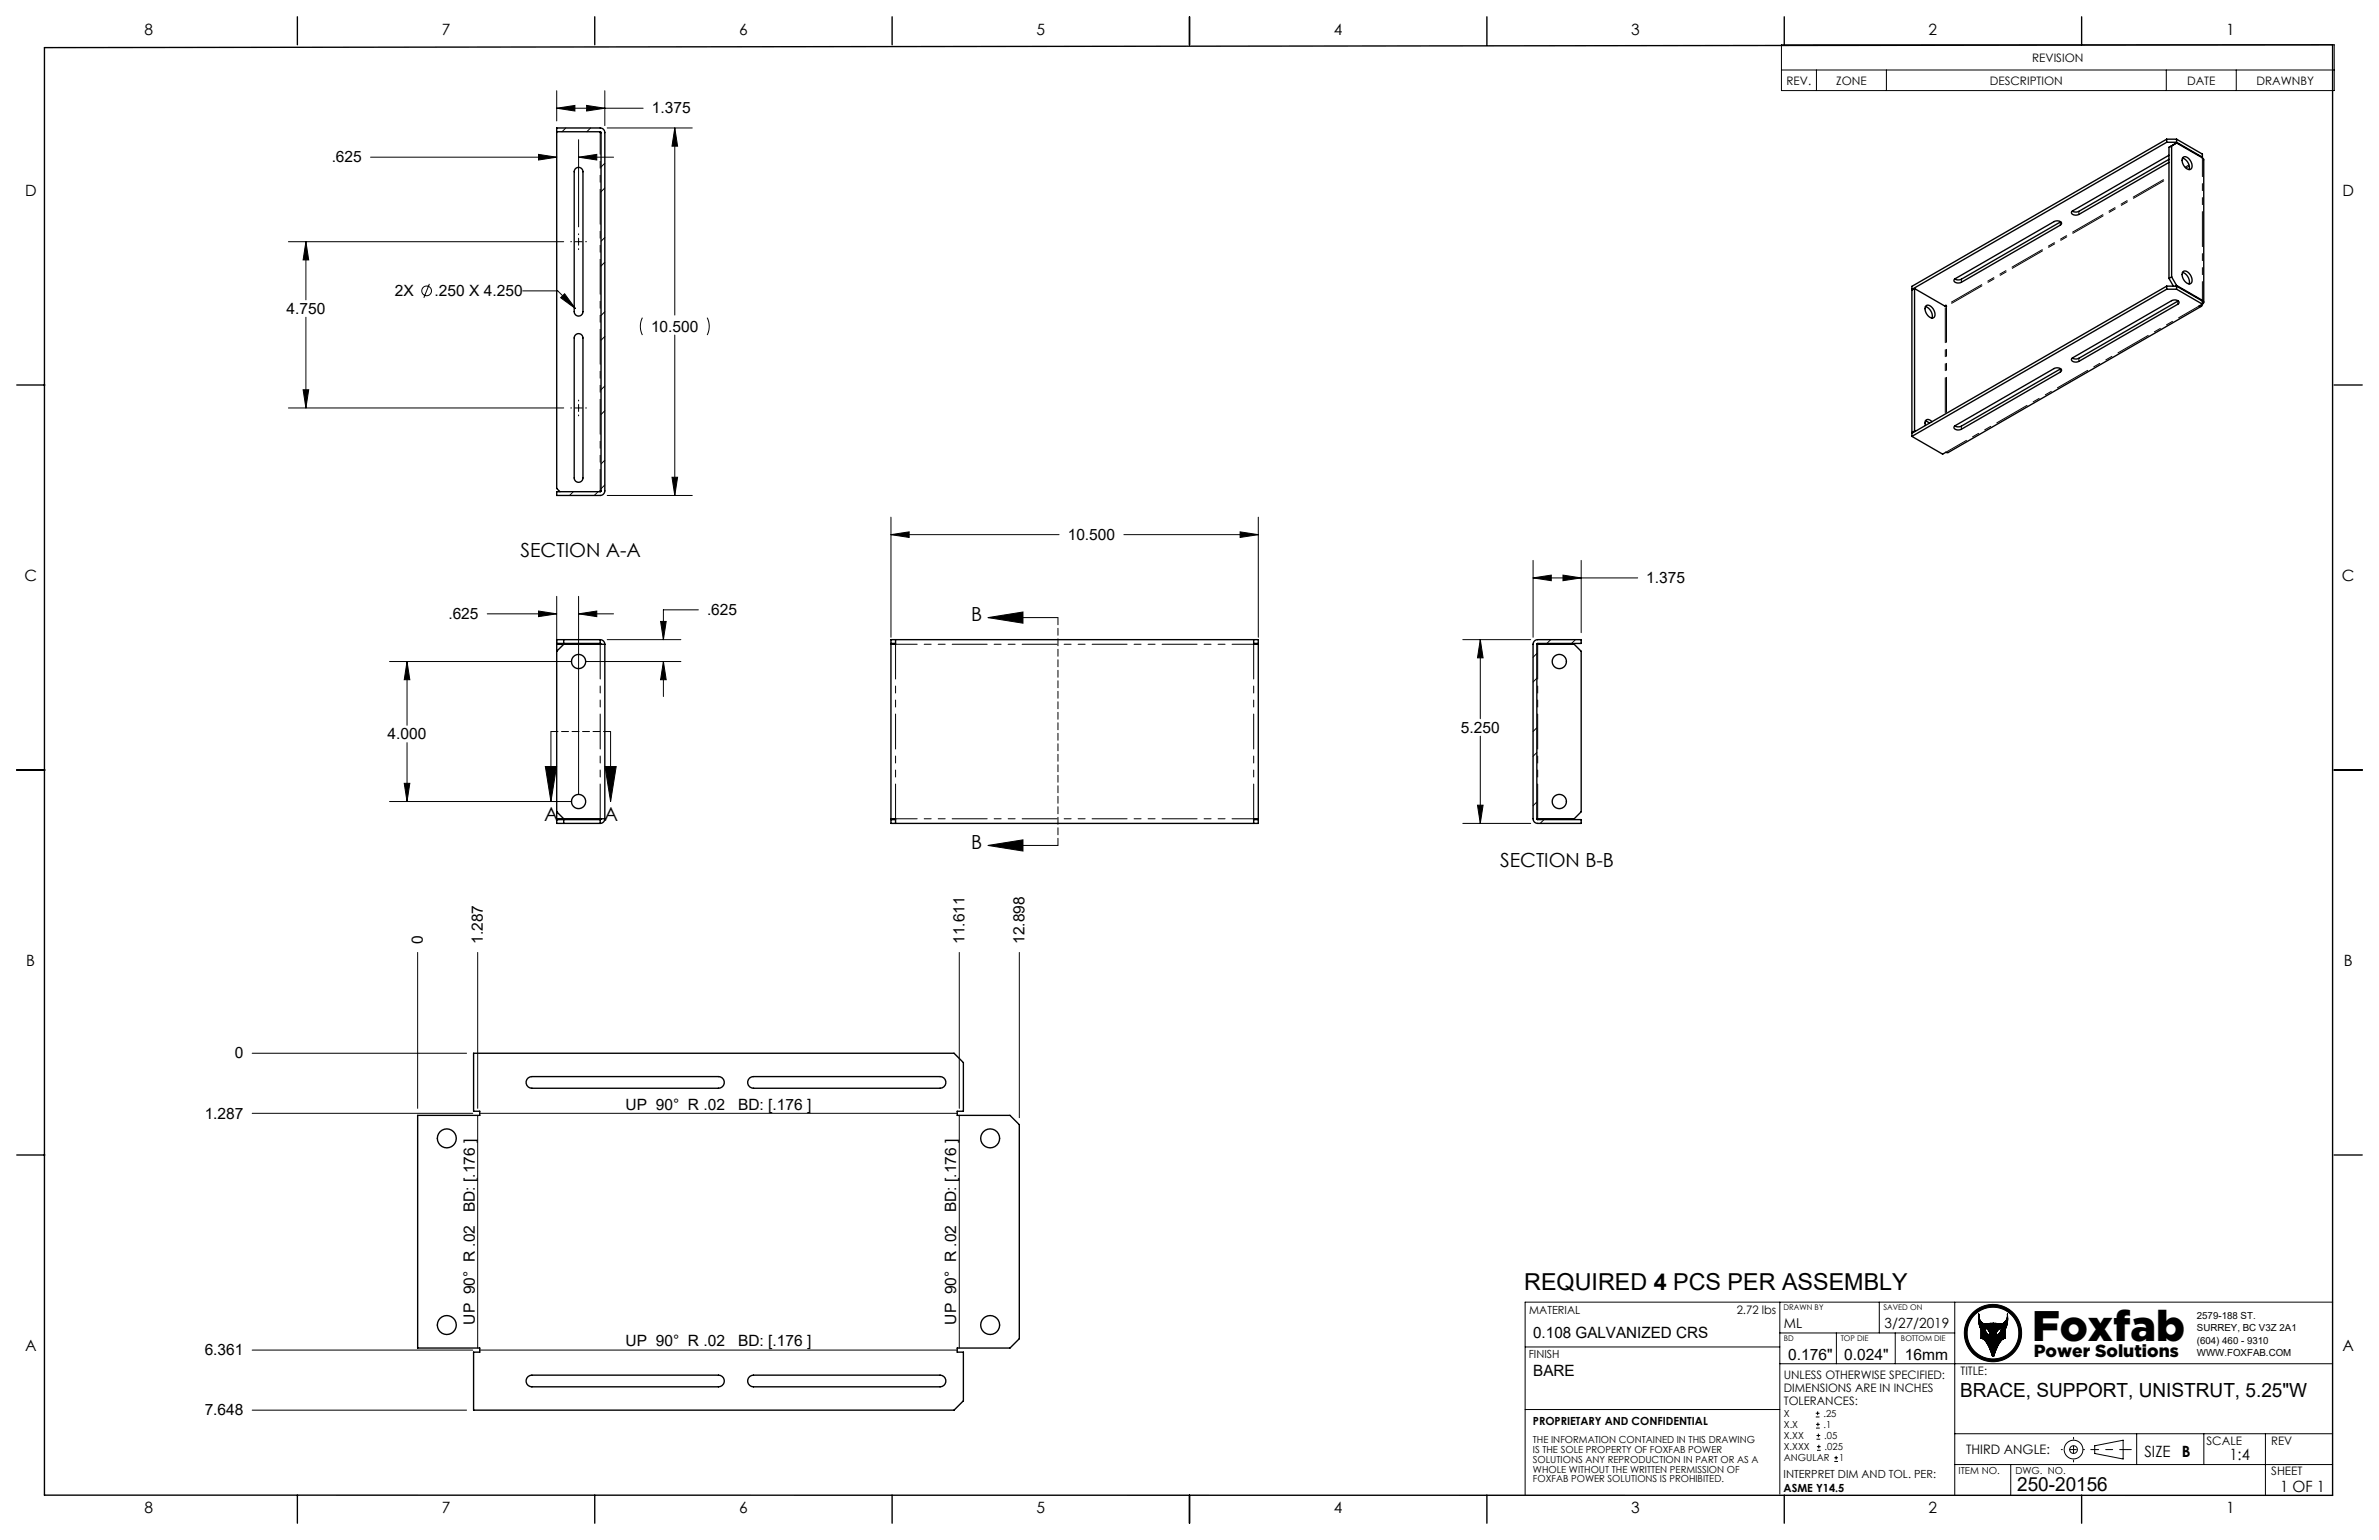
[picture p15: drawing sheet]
<svg xmlns="http://www.w3.org/2000/svg" width="432mm" height="279mm" viewBox="0 0 432 279" stroke-linecap="round" stroke-linejoin="round" font-family="sans-serif">
<defs><g id="words">
<text font-size="7.8" x="368.8" y="243.2">Foxfab</text>
<text font-size="4.2" x="276.6" y="234">REQUIRED 4 PCS PER ASSEMBLY</text>
<g font-size="3.5">
<text x="94.5" y="101.1">SECTION A-A</text>
<text x="176.3" y="112.7">B</text>
<text x="98.8" y="149">A</text>
<text x="109.6" y="149">A</text>
<text x="176.3" y="154">B</text>
<text x="272.3" y="157.2">SECTION B-B</text>
<text x="355.8" y="253.4">BRACE, SUPPORT, UNISTRUT, 5.25&quot;W</text>
<text x="366.1" y="270.6">250-20156</text>
</g>
<text font-size="3.2" x="369.1" y="246.2">Power Solutions</text>
<g font-size="2.8">
<text x="26.2" y="6.3">8</text>
<text x="80.2" y="6.3">7</text>
<text x="134.2" y="6.3">6</text>
<text x="188.1" y="6.3">5</text>
<text x="242.1" y="6.3">4</text>
<text x="296.1" y="6.3">3</text>
<text x="350.1" y="6.3">2</text>
<text x="404" y="6.3">1</text>
<text x="118.3" y="20.6">1.375</text>
<text x="60.2" y="29.5">.625</text>
<text x="4.5" y="35.6">D</text>
<text x="425.2" y="35.6">D</text>
<text x="71.7" y="53.7">2X</text>
<text x="78.9" y="53.7">.250 X 4.250</text>
<text x="52" y="56.9">4.750</text>
<text x="118.2" y="60.2">10.500</text>
<text x="193.8" y="97.9">10.500</text>
<text x="4.4" y="105.5">C</text>
<text x="298.8" y="105.8">1.375</text>
<text x="425.1" y="105.5">C</text>
<text x="81.4" y="112.3">.625</text>
<text x="128.3" y="111.6">.625</text>
<text x="70.3" y="134.1">4.000</text>
<text x="265.2" y="132.9">5.250</text>
<text x="76.8" y="171.2" transform="rotate(-90 76.8 171.2)">0</text>
<text x="87.6" y="171.2" transform="rotate(-90 87.6 171.2)">1.287</text>
<text x="175.1" y="171.2" transform="rotate(-90 175.1 171.2)">11.611</text>
<text x="186" y="171.2" transform="rotate(-90 186 171.2)">12.898</text>
<text x="4.8" y="175.3">B</text>
<text x="425.4" y="175.3">B</text>
<text x="42.6" y="192">0</text>
<text x="37.2" y="202.9">1.287</text>
<text x="113.5" y="201.4">UP 90° R .02</text>
<text x="134" y="201.4">BD: [.176 ]</text>
<text x="86.2" y="219.9" transform="rotate(-90 86.2 219.9)">BD: [.176 ]</text>
<text x="173.6" y="219.9" transform="rotate(-90 173.6 219.9)">BD: [.176 ]</text>
<text x="4.5" y="245.2">A</text>
<text x="37.2" y="245.9">6.361</text>
<text x="86.2" y="240.3" transform="rotate(-90 86.2 240.3)">UP 90° R .02</text>
<text x="113.5" y="244.3">UP 90° R .02</text>
<text x="134" y="244.3">BD: [.176 ]</text>
<text x="173.6" y="240.3" transform="rotate(-90 173.6 240.3)">UP 90° R .02</text>
<text x="278.3" y="242.8">0.108 GALVANIZED CRS</text>
<text x="425.2" y="245.2">A</text>
<text x="278.3" y="249.6">BARE</text>
<text x="324.6" y="246.7">0.176&quot;</text>
<text x="334.7" y="246.7">0.024&quot;</text>
<text x="345.7" y="246.7">16mm</text>
<text x="37.2" y="256.8">7.648</text>
<text x="389.2" y="264.3">SIZE</text>
<text x="396" y="264.3">B</text>
<text x="404.7" y="265">1:4</text>
<text x="26.2" y="274.5">8</text>
<text x="80.2" y="274.5">7</text>
<text x="134.2" y="274.5">6</text>
<text x="188.1" y="274.5">5</text>
<text x="242.1" y="274.5">4</text>
<text x="296.1" y="274.5">3</text>
<text x="350.1" y="274.5">2</text>
<text x="404" y="274.5">1</text>
<text x="413.8" y="270.6">1 OF 1</text>
</g>
<g font-size="2.5">
<text x="323.8" y="240.9">ML</text>
<text x="342.1" y="240.9">3/27/2019</text>
</g>
<text font-size="2.4" x="356.9" y="263.8">THIRD ANGLE:</text>
<g font-size="2.1">
<text x="368.8" y="11.2">REVISION</text>
<text x="324.3" y="15.4">REV.</text>
<text x="333.3" y="15.4">ZONE</text>
<text x="361.1" y="15.4">DESCRIPTION</text>
<text x="397" y="15.4">DATE</text>
<text x="409.5" y="15.4">DRAWNBY</text>
<text x="315.2" y="238.3">2.72 lbs</text>
<text x="323.8" y="250.2">UNLESS OTHERWISE SPECIFIED:</text>
<text x="355.9" y="249.5">TITLE:</text>
<text x="323.8" y="252.6">DIMENSIONS ARE IN INCHES</text>
<text x="323.8" y="255">TOLERANCES:</text>
<text x="400.5" y="262.1">SCALE</text>
<text x="412.2" y="262.1">REV</text>
<text x="412.2" y="267.7">SHEET</text>
</g>
<g font-size="2">
<text x="277.6" y="238.3">MATERIAL</text>
<text x="277.5" y="246.3">FINISH</text>
<text x="278.2" y="258.5">PROPRIETARY AND CONFIDENTIAL</text>
<text x="323.7" y="268.1">INTERPRET DIM AND TOL. PER:</text>
<text x="323.7" y="270.6">ASME Y14.5</text>
</g>
<g font-size="1.8">
<text x="398.7" y="239.3">2579-188 ST.</text>
<text x="398.7" y="241.6">SURREY, BC V3Z 2A1</text>
<text x="398.7" y="243.8">(604) 460 - 9310</text>
<text x="398.7" y="246.1">WWW.FOXFAB.COM</text>
<text x="323.8" y="257.1">X</text>
<text x="331" y="257.1">.25</text>
<text x="278.2" y="261.9">THE INFORMATION CONTAINED IN THIS DRAWING</text>
<text x="278.2" y="263.6">IS THE SOLE PROPERTY OF FOXFAB POWER</text>
<text x="323.8" y="259.1">X.X</text>
<text x="323.8" y="263.1">X.XXX</text>
<text x="323.8" y="261.1">X.XX</text>
<text x="331" y="259.1">.1</text>
<text x="331.1" y="261.1">.05</text>
<text x="331.2" y="263.1">.025</text>
<text x="278.2" y="265.4">SOLUTIONS ANY REPRODUCTION IN PART OR AS A</text>
<text x="278.2" y="267.2">WHOLE WITHOUT THE WRITTEN PERMISSION OF</text>
<text x="278.2" y="268.9">FOXFAB POWER SOLUTIONS IS PROHIBITED.</text>
<text x="323.8" y="265.1">ANGULAR</text>
<text x="333.8" y="265.1">1</text>
<text x="355.5" y="267.4">ITEM NO.</text>
<text x="365.8" y="267.4">DWG. NO.</text>
</g>
<g font-size="1.4">
<text x="323.7" y="237.6">DRAWN BY</text>
<text x="341.8" y="237.6">SAVED ON</text>
<text x="323.8" y="243.4">BD</text>
<text x="334.1" y="243.4">TOP DIE</text>
<text x="345" y="243.4">BOTTOM DIE</text>
</g>
</g></defs>
<g fill="none" stroke="#000" stroke-width=".18">
<path d="M101 19.6l3.3-.5v1zM101 16.5v5.4M101 19.6h15.7M106.5 19.1l3.3 .5-3.3 .5zM109.8 16.5v6.3M323.3 8.1h100.4v8.3h-100.4zM323.3 12.7h100.4M329.7 12.7v3.7M342.4 12.7v3.7M393.2 12.7v3.7M405.9 12.7v3.7M67.3 28.5h33.7"/>
<path d="M97.7 28l3.3 .5-3.3 .5zM102.7 23.2l-.7 .7M105 28.5l3.3-.5v1zM105 25.3v15.9M105 28.5h6.4M107.2 23.2l-.7 .7M109.8 29.6l-.7 .7M109.8 34.1l-.7 .7M110.2 23.2h15.5M122.5 23.2l.5 3.3h-1zM122.5 23.2v34M52.3 43.9h50"/>
<path d="M55.5 43.9l.5 3.3h-1zM55.5 43.9v10.5M55.5 57.6v16.4M77.9 51.5l-1 2.5M94.9 52.8h6.3l3.3 3.2M101.8 54l.7-.7 2 2.7zM103.6 43.9h.1M104.4 43.9h1.2M105 42.4v.2M105 43.2v1.3M105 45.1v.2M106.3 43.9h.1"/>
<path d="M109.8 43.1l-.7 .7M109.8 56.6l-.7 .6M109.8 47.6l-.7 .7M116.6 57.6a3.5 3.5 0 0 0 0 3.2M128.4 57.6a3.5 3.5 0 0 1 0 3.2M52.3 74h50M55 70.7h1l-.5 3.3zM103.6 74h.1M104.4 74h1.2M105 72.6v.1M105 73.4v1.3M105 75.3v.1"/>
<path d="M106.3 74h.1M109.8 70l-.7 .7M109.8 61l-.7 .7M109.8 74.5l-.7 .7M122.5 60.8v29.1M104.1 89.2l-.7 .7M108.6 89.2l-.7 .7M109.8 83.5l-.7 .7M109.8 88l-.7 .7M110.2 89.9h15.5M122 86.6h1l-.5 3.3zM161.7 93.8v21.8"/>
<path d="M161.7 97h30.5M161.7 97l3.3-.5v1zM204 97h24.4M225.1 96.5l3.3 .5-3.3 .5zM228.4 93.8v21.8M88.4 111.4h12.6M97.7 110.9l3.3 .5-3.3 .5zM101 108.2v8.7M105 111.4l3.3-.5v1zM105 108.2v36M105 111.4h6.4M110.2 116.1h13.4"/>
<path d="M119.9 112.7h1l-.5 3.4zM126.8 110.6h-6.4v5.5M179.3 112.1l6.4-1.1v2.1zM179.3 112.1h12.7M265.5 116.1h12.3M268.7 116.1v14.3M268.7 116.1l.5 3.3h-1zM278.3 101.7v13.9M278.3 104.8h18.9M278.3 104.8l3.3-.5v1.1zM278.9 118.6l-.6 .6M281.5 116.1l-.7 .6"/>
<path d="M283.7 104.3l3.3 .5-3.3 .6zM285.9 116.1l-.6 .6M287 101.7v13.1M70.7 120h33M73.9 120l.5 3.3h-1zM73.9 120v11.6M73.9 134.7v10.7M99 139.1h2l-1 6.3zM100 132.7v12.7M106.3 120h17.3M109.8 139.1h2l-1 6.3zM110.8 132.7v12.7"/>
<path d="M120.4 120l.5 3.3h-1zM120.4 120v6.4M268.7 133.6v15.8M278.9 132l-.6 .7M278.9 123.1l-.6 .6M278.9 136.5l-.6 .7M70.7 145.4h33M73.4 142.1h1l-.5 3.3zM179.3 153.4l6.4-1v2zM179.3 153.4h12.7M265.5 149.4h12.3M268.2 146.1h1l-.5 3.3z"/>
<path d="M278.9 145.5l-.6 .7M280.2 148.7l-.6 .7M75.8 172.8v28.3M86.7 172.8v28.3M174.1 172.8v28.3M185 172.8v30M45.8 191.1h38.9M45.8 202h40M86.7 202.4v42.2M87.1 202h86.6M174.1 202.4v42.2M323 236.2v34.9"/>
<path d="M341.1 236.2v5.6M354.8 236.2v35.1M423.4 236.2h-146.6v35.1M45.8 244.9h40M45.8 255.8h38.9M87.1 244.9h86.6M276.8 244.4h46.2M276.8 255.7h46.2M323 247.4h100.4M323 241.8h31.8M329.6 257.1h.6M329.6 256.4h.6"/>
<path d="M329.6 259.1h.7M329.6 258.4h.7M329.9 256.1v.6M330 258.1v.7M333.3 241.8v5.6M344 241.8v5.6M360.3 240.9a1.44 1.44 0 0 1 .9 1.4 1.44 1.44 0 0 1-.9-1.4zM361.7 246.1h.1M361.7 240.1h.5a1.5 1.5 0 0 0 1.8-.4l.3-.5 .1-.8v1.1l-.2 1-.3 .7v1.6a1.25 1.25 0 0 0-.9 .7l-1.1 2.5-.2 .1M361.7 240.1h-.4a1.5 1.5 0 0 1-1.8-.4l-.3-.5v-.8l-.1 1.1 .2 1 .3 .7v1.6a1.25 1.25 0 0 1 .9 .7l1.2 2.6M361.8 240.1v6M362.7 241.3l.6-.4a1.44 1.44 0 0 1-1 1.4l.1-.6z"/>
<path d="M329.7 261.1h.7M329.7 260.4h.7M329.8 263.1h.7M329.8 262.5h.7M330 260.1v.7M330.1 262.1v.7M332.9 265.2h.7M332.9 264.5h.7M333.3 264.1v.7M354.8 265.7h68.6M354.8 260.1h68.6M365 265.7v5.6"/>
<path d="M380.2 262.3l5.2-1v3.4l-5.2-1zM387.8 260.1v5.6M400 260.1v5.6M411.2 260.1v11.2"/>
<circle cx="77.4" cy="52.8" r=".88"/>
<circle cx="361.7" cy="241.9" r="5.2"/>
<circle cx="361.7" cy="241.9" r="4.7"/>
<circle cx="376.4" cy="263" r=".7"/>
<circle cx="376.4" cy="263" r="1.7"/>
</g>
<circle cx="361.7" cy="241.9" r="4.9" fill="none" stroke="#000" stroke-width=".5"/>
<path d="M386.2 263h-6.7" fill="none" stroke="#000" stroke-width=".18" stroke-dasharray="15.2 1.3 1.3 1.3" stroke-dashoffset="13.8"/>
<path d="M376.4 260.8v4.4" fill="none" stroke="#000" stroke-width=".18" stroke-dasharray="15.2 1.3 1.3 1.3" stroke-dashoffset="14.9"/>
<path d="M386.2 263h.6" fill="none" stroke="#000" stroke-width=".18" stroke-dasharray="15.2 1.3 1.3 1.3"/>
<path d="M378.3 263h-4.2" fill="none" stroke="#000" stroke-width=".18" stroke-dasharray="15.2 1.3 1.3 1.3" stroke-dashoffset="15"/>
<g fill="none" stroke="#000" stroke-width=".25">
<path d="M8.1 8.6l415.3-.5v263.2h-415.3zM54 3v5.1M107.9 3v5.1M161.9 3v5.1M215.9 3v5.1M269.9 3v5.1M323.9 3v5.1M377.8 3v5.1M101 23.9h7.9M104.4 30.7a.79 .79 0 0 1 .9-.3 .79 .79 0 0 1 .5 .8v25.4a.79 .79 0 0 1-.8 .7 .79 .79 0 0 1-.8-.7v-25.4zM108.9 23.9l.2 .2M108.9 23.9v.2h.2"/>
<path d="M109.1 24.1v65M393.3 25.3v.5M393.3 25.3l-46.3 26.7v.5M393.3 25.3h1.8M393.3 25.8h1.8M393.3 25.8l-46.3 26.7M393.7 28.2l-17.5 10.1a.38 .38 0 0 0-.2 .4 .38 .38 0 0 0 .4 .3l.9-.1 16.4-9.4M393.7 28.9l-16.4 9.4-.7 .2-.5-.2M393.7 26.7l.5-.2v23.7M393.7 26.7v23.8M395.1 25.9l4.6 2.7 .3 .4v25.8M395.1 25.3v.5"/>
<path d="M395.1 25.9l-1.4 .8M395.1 25.3l4.6 2.7v.5M395.1 25.9l-.5 .3M395.1 25.8l4.6 2.7M396.1 28.7a1.77 1.77 0 0 1 1.2 2.1M396.3 28.5a1.42 1.42 0 0 1 1.6 1.5 .64 .64 0 0 1-.4 .8 .64 .64 0 0 1-.8-.4 1.44 1.44 0 0 1-.4-1.9zM399.7 28.5l-.1 .1M347 52.5l.1 .1M347.5 52.4l5.6 3.2h.2l-.1-.2-.2 .1M347.5 52.4l-.5 .2v25.9M347.5 52.4v25.8M349.5 55.6a1.77 1.77 0 0 1 1.2 2.1"/>
<path d="M349.6 55.4a1.42 1.42 0 0 1 1.6 1.5 .64 .64 0 0 1-.4 .8 .64 .64 0 0 1-.8-.3 1.45 1.45 0 0 1-.4-2zM354.7 50.7l18.1-10.5a.87 .87 0 0 1 1.4 .4l-.2 .2-18 10.4a.87 .87 0 0 1-1.3-.4zM374 40.2l-18 10.5-.7 .1-.5-.2M393.3 52.5l-46.3 26.7M393.3 52.5h1.8M393.3 51.9v.6M393.3 51.9h1.8M393.3 51.9l-46.3 26.7v.6M393.7 50.5l.8 1.4M394.2 50.2l.9 1.6M394.2 50.2l-.5 .3M395.1 51.8l4.6 2.7a.36 .36 0 0 1 .3 .3 .36 .36 0 0 1-.3 .4"/>
<path d="M395.1 52.5l4.6 2.7M395.1 51.9v.6M395.1 51.8l-.3 .1M395.1 51.9l4.6 2.7v.6M395.4 54.6l-18.1 10.4-.7 .1-.5-.1M396.1 49.4a1.77 1.77 0 0 1 1.2 2.1M396.3 49.2a1.42 1.42 0 0 1 1.6 1.5 .64 .64 0 0 1-.4 .8 .64 .64 0 0 1-.8-.3 1.44 1.44 0 0 1-.4-2zM399.2 55.5l.5-.3a.36 .36 0 0 1-.1 .4 .36 .36 0 0 1-.4-.1zM399.6 55.6l-46 26.5h-.4l-.6 .3-5.6-3.2M3 69.8h5.1M104.4 60.8a.79 .79 0 0 1 .9-.2 .79 .79 0 0 1 .5 .7v25.4a.79 .79 0 0 1-.8 .8 .79 .79 0 0 1-.8-.8v-25.4zM347 78.5l.1 .1"/>
<path d="M347.5 78.2l.1 .1M347.5 78.2l-.5 .3M349.5 76.4l.7 .4M350.7 76.5a.7 .7 0 0 0-1-.3 .7 .7 0 0 0-.2 1M354.7 77.3l18.1-10.4a.87 .87 0 0 1 1.4 .4l-.2 .2-18 10.4a.87 .87 0 0 1-1.3-.4zM374 66.9l-18 10.4-.7 .1-.5-.1M376.1 65l18.1-10.5a.87 .87 0 0 1 1.3 .4l-.2 .3-18 10.4a.87 .87 0 0 1-1.3-.4zM423.7 69.8h5.1M101.6 89.2l-.6-.6v-65.4h7.9a.84 .84 0 0 1 .9 .9v65a.84 .84 0 0 1-.9 .8h-7.9v-.7h7.9M109.1 89.1l-.2 .1M109.1 89.1h-.2v.1M102.3 116.9l-1.3 1.3"/>
<path d="M102.3 116.1v.6M108.9 116.1a.84 .84 0 0 1 .9 .8M108.9 116.7l.2 .2M108.9 116.1h-7.9v.6h7.9M108.9 116.1v.6M109.8 116.9h-8.8v31.7h8.8M109.8 116.9v31.7M162.5 116.1v.8h-.8v31.7h.8v.8M162.5 116.7h-.8v-.6h66.7v.6h-.9M227.5 116.1v.8h.9v31.7h-.9v.8M278.9 116.9l.2-.2h7.9v-.6h-7.9a.84 .84 0 0 0-.8 .8v31.7a.84 .84 0 0 0 .8 .8h7.9v-.7h-7.9l-.2-.1M278.9 116.9h6.8l1.3 1.3v29.1l-1.3 1.3h-6.8"/>
<path d="M278.9 116.9v31.7M3 139.7h5.1M423.7 139.7h5.1M101 147.3l1.3 1.3M102.3 148.7v.7M108.9 148.7h-7.9v.7h7.9M108.9 148.7v.7M109.1 148.6l-.2 .1M109.8 148.6a.84 .84 0 0 1-.9 .8M162.5 148.7h-.8v.7h66.7v-.7h-.9M86 191.1h87.2l1.7 1.7v8.8h-1.2v.8h9.6l1.7 1.7v38.8l-1.7 1.7h-9.6v.7h1.2v8.8l-1.7 1.7h-87.2v-10.5h1.1v-.7h-11.3v-42.2h11.3v-.8h-1.1zM95.9 195.6l.6-.3h33.9a1.06 1.06 0 0 1 1.1 1.1 1.06 1.06 0 0 1-1.1 1h-33.9a1.06 1.06 0 0 1-1-.7 1.06 1.06 0 0 1 .4-1.1z"/>
<path d="M136.1 195.6l.7-.3h33.8a1.06 1.06 0 0 1 1.1 1.1 1.06 1.06 0 0 1-1.1 1h-33.8a1.06 1.06 0 0 1-1-.7 1.06 1.06 0 0 1 .3-1.1zM3 209.5h5.1M423.7 209.5h5.1M95.9 249.7l.6-.2h33.9a1.06 1.06 0 0 1 1.1 1.1 1.06 1.06 0 0 1-1.1 1h-33.9a1.06 1.06 0 0 1-1-.7 1.06 1.06 0 0 1 .4-1.2zM136.1 249.7l.7-.2h33.8a1.06 1.06 0 0 1 1.1 1.1 1.06 1.06 0 0 1-1.1 1h-33.8a1.06 1.06 0 0 1-1-.7 1.06 1.06 0 0 1 .3-1.2zM54 271.3v5.1M107.9 271.3v5.1M161.9 271.3v5.1M215.9 271.3v5.1M269.9 271.3v5.1M323.9 271.3v5.1M377.8 271.3v5.1"/>
<circle cx="105" cy="120" r="1.29"/>
<circle cx="283" cy="120" r="1.29"/>
<circle cx="105" cy="145.4" r="1.29"/>
<circle cx="283" cy="145.4" r="1.29"/>
<circle cx="81.1" cy="206.5" r="1.72"/>
<circle cx="179.7" cy="206.5" r="1.72"/>
<circle cx="81.1" cy="240.4" r="1.72"/>
<circle cx="179.7" cy="240.4" r="1.72"/>
</g>
<path d="M362.7 241.3l.6-.4a1.44 1.44 0 0 1-1 1.4l.1-.6zM359.2 238.4l-.1 1.1 .2 1 .3 .7v1.6a1.25 1.25 0 0 1 .9 .7l1.1 2.5h.3a6.5 6.5 0 0 1 1.6-3.1l.4-.1v-1.6l.4-1.1 .1-1.7a1.52 1.52 0 0 1-.6 1.5 1.52 1.52 0 0 1-1.6 .2h-.9a1.5 1.5 0 0 1-1.8-.4l-.3-.5zM360.3 240.9a1.44 1.44 0 0 1 .9 1.4 1.44 1.44 0 0 1-.9-1.4zM357 241.9a4.7 4.7 0 0 0 9.4 0 4.7 4.7 0 0 0-9.4 0zM356.5 241.9a5.2 5.2 0 0 1 10.4 0 5.2 5.2 0 0 1-10.4 0z" fill-rule="evenodd" fill="#000"/>
<path d="M192 112.1v41.3M110.8 132.7h-10.8" fill="none" stroke="#000" stroke-width=".18" stroke-dasharray="1.3 .6"/>
<g fill="#000">
<path d="M73.9 120l.5 3.3h-1zM73.4 142.1h1l-.5 3.3zM119.9 112.7h1l-.5 3.4zM120.4 120l.5 3.3h-1zM97.7 110.9l3.3 .5-3.3 .5zM105 111.4l3.3-.5v1zM101 19.6l3.3-.5v1zM106.5 19.1l3.3 .5-3.3 .5zM122.5 23.2l.5 3.3h-1zM122 86.6h1l-.5 3.3zM101.8 54l2.7 2-2-2.7zM97.7 28l3.3 .5-3.3 .5zM105 28.5l3.3-.5v1zM55.5 43.9l.5 3.3h-1zM55 70.7h1l-.5 3.3zM161.7 97l3.3-.5v1zM225.1 96.5l3.3 .5-3.3 .5zM278.3 104.8l3.3-.5v1.1zM283.7 104.3l3.3 .5-3.3 .6zM268.7 116.1l.5 3.3h-1zM268.2 146.1h1l-.5 3.3z"/>
<path d="M109.8 139.1h2l-1 6.3zM99 139.1h2l-1 6.3zM179.3 112.1l6.4-1.1v2.1zM179.3 153.4l6.4-1v2z"/>
</g>
<g fill="none" stroke="#000" stroke-width=".18" stroke-dasharray="6.3 1.3 1.3 1.3 1.3 1.3">
<path d="M377.3 38.9v-.6M397.3 29.9l-.7 .4M397.4 30.1l-.6 .4M356 51.2v-.5M374 40.8v-.5M395.3 55.2v-.6M399.6 54.6l.1-.1M356 77.9v-.6M374 67.5v-.6M377.3 65.6v-.6M108.9 116.9v31.7M162.5 116.9v31.7"/>
<path d="M227.5 148.6v-31.7M279.1 148.6v-31.7"/>
</g>
<path d="M108.9 89.1v-65M162.5 116.9h65M162.5 148.6h65" fill="none" stroke="#000" stroke-width=".18" stroke-dasharray="6.3 1.3 1.3 1.3 1.3 1.3" stroke-dashoffset="2.4"/>
<path d="M399.2 55.5l-46 26.6" fill="none" stroke="#000" stroke-width=".18" stroke-dasharray="6.3 1.3 1.3 1.3 1.3 1.3" stroke-dashoffset="2"/>
<path d="M399.7 28.6v25.9" fill="none" stroke="#000" stroke-width=".18" stroke-dasharray="6.3 1.3 1.3 1.3 1.3 1.3" stroke-dashoffset="2.9"/>
<path d="M353.1 55.6v19.5M353.3 75v-19.4" fill="none" stroke="#000" stroke-width=".18" stroke-dasharray="6.3 1.3 1.3 1.3 1.3 1.3" stroke-dashoffset="-.2"/>
<path d="M393.7 32.3l-40.4 23.3M393.7 32l-40.5 23.4" fill="none" stroke="#000" stroke-width=".18" stroke-dasharray="6.3 1.3 1.3 1.3 1.3 1.3" stroke-dashoffset="-1.1"/>
<use href="#words"/>
</svg>
